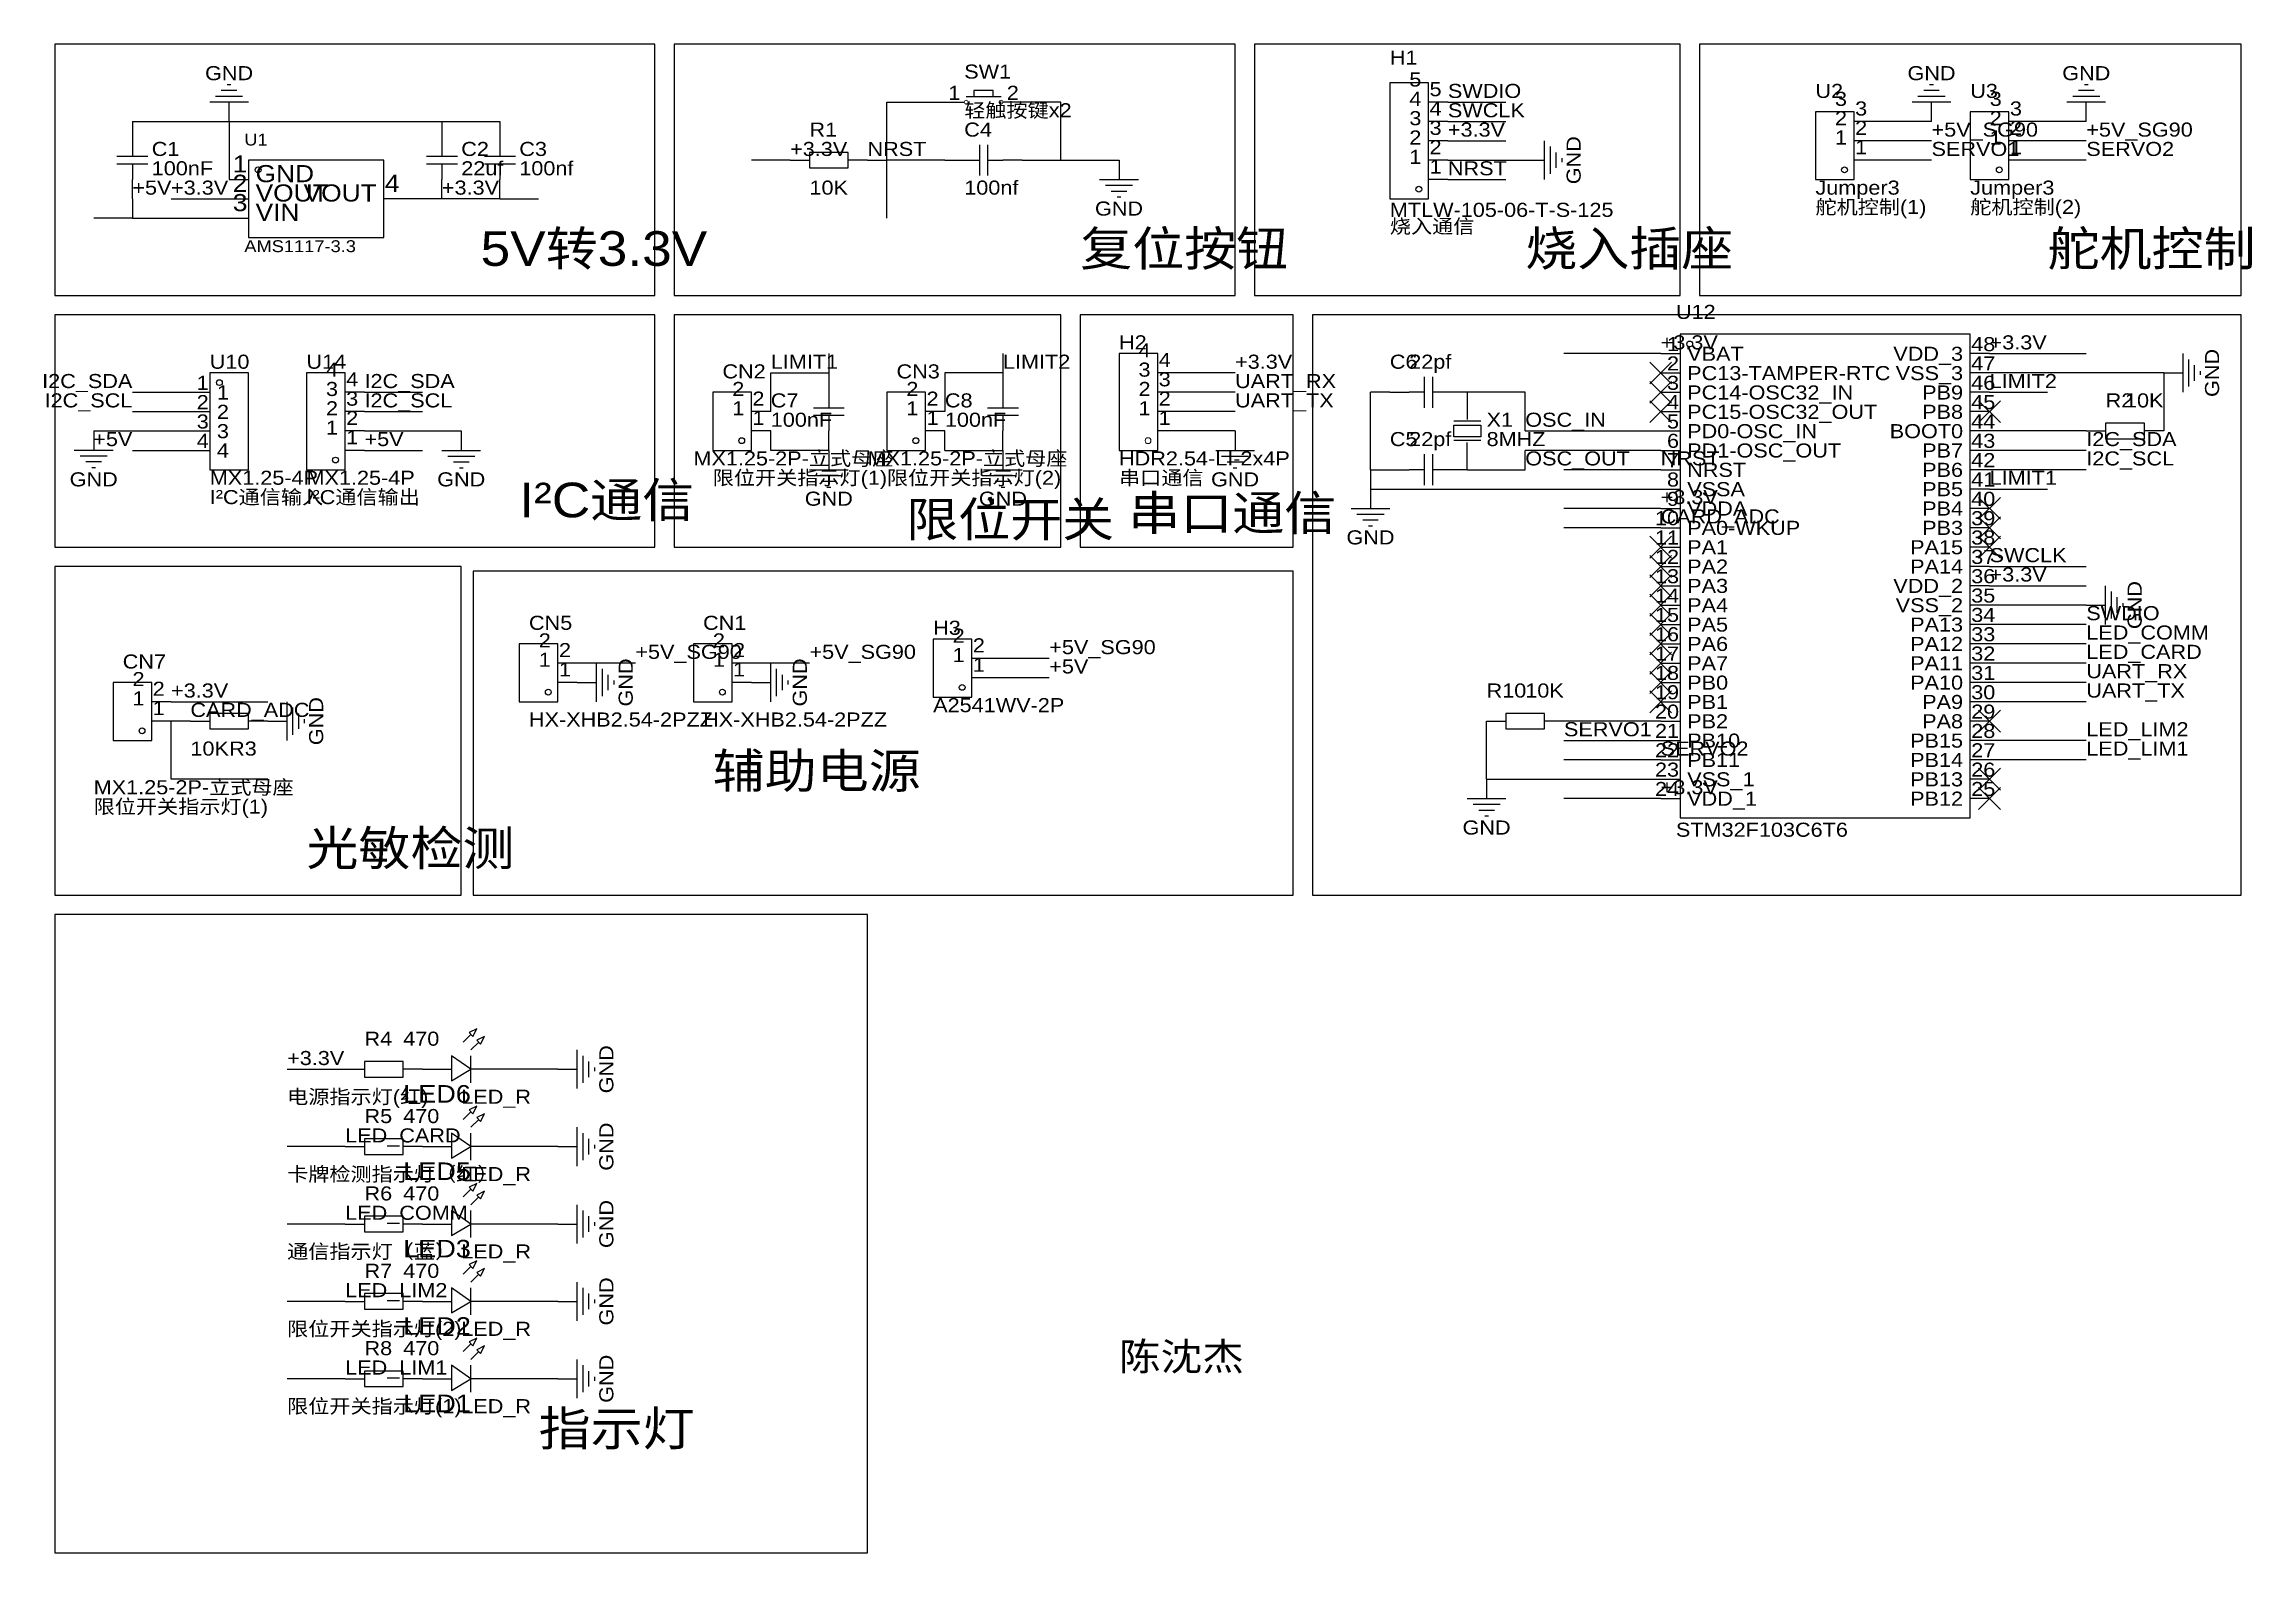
# Model space of a CAD drawing. Header units: millimetres. Extents: x 4 to 294, y 5 to 203.
import ezdxf
from ezdxf.enums import TextEntityAlignment as Align

# ---------------------------------------------------------------- set-up
doc = ezdxf.new("R2010")
doc.units = ezdxf.units.MM
doc.header["$MEASUREMENT"] = 0
doc.styles.get("Standard").update_dxf_attribs({"font": 'arial.ttf'})

msp = doc.modelspace()

# ---------------------------------------------------------------- texts
at = {"color": 1, "true_color": 0x000080, "width": 1.1}
for p in [(27.94, 199.39), (27.94, 199.39), (251.46, 199.39), (251.46, 199.39), (271.78, 199.39), (271.78, 199.39), (144.78, 181.61), (144.78, 181.61), (10.16, 146.05), (10.16, 146.05), (58.42, 146.05), (58.42, 146.05), (160.02, 146.05), (160.02, 146.05), (106.68, 143.51), (106.68, 143.51), (129.54, 143.51), (129.54, 143.51), (177.8, 138.43), (177.8, 138.43), (193.04, 100.33), (193.04, 100.33)]:
    msp.add_text('GND', height=1.849, dxfattribs=at).set_placement(p, align=Align.MIDDLE_CENTER)
for s, height, p in [('SW1', 1.849, (124.46, 198.12)), ('H1', 1.849, (180.34, 199.96)), ('U2', 1.849, (236.22, 195.58)), ('U3', 1.849, (256.54, 195.58)), ('轻触按键x2', 1.849, (124.46, 193.04)), ('U1', 1.56, (29.94, 189.42)), ('R1', 1.849, (104.14, 190.5)), ('C4', 1.849, (124.46, 190.5)), ('C1', 1.849, (17.78, 187.96)), ('C2', 1.849, (58.42, 187.96)), ('C3', 1.849, (66.04, 187.96)), ('100nF', 1.849, (17.78, 185.42)), ('22uf', 1.849, (58.42, 185.42)), ('100nf', 1.849, (66.04, 185.42)), ('10K', 1.849, (104.14, 182.88)), ('100nf', 1.849, (124.46, 182.88)), ('Jumper3', 1.849, (236.22, 182.88)), ('Jumper3', 1.849, (256.54, 182.88)), ('MTLW-105-06-T-S-125', 1.8491, (180.34, 179.96)), ('AMS1117-3.3', 1.5602, (29.94, 175.42)), ('U12', 1.849, (217.9, 166.56)), ('U10', 1.849, (25.4, 160.02)), ('U14', 1.849, (38.1, 160.02)), ('H2', 1.849, (144.78, 162.56)), ('C6', 1.849, (180.34, 160.02)), ('22pf', 1.849, (182.88, 160.02)), ('CN2', 1.849, (92.71, 158.75)), ('CN3', 1.849, (115.57, 158.75)), ('C7', 1.849, (99.06, 154.94)), ('C8', 1.849, (121.92, 154.94)), ('R2', 1.849, (274.32, 154.94)), ('10K', 1.849, (276.86, 154.94)), ('100nF', 1.849, (99.06, 152.4)), ('100nF', 1.849, (121.92, 152.4)), ('X1', 1.849, (193.04, 152.4)), ('C5', 1.849, (180.34, 149.86)), ('22pf', 1.849, (182.88, 149.86)), ('8MHZ', 1.849, (193.04, 149.86)), ('MX1.25-2P-立式母座', 1.8491, (88.9, 147.32)), ('MX1.25-2P-立式母座', 1.8491, (111.76, 147.32)), ('HDR2.54-LI-2x4P', 1.8491, (144.78, 147.32)), ('MX1.25-4P', 1.849, (25.4, 144.78)), ('MX1.25-4P', 1.849, (38.1, 144.78)), ('CN5', 1.849, (67.31, 125.73)), ('CN1', 1.849, (90.17, 125.73)), ('H3', 1.849, (120.38, 125.08)), ('CN7', 1.849, (13.97, 120.65)), ('R10', 1.849, (193.04, 116.84)), ('10K', 1.849, (198.12, 116.84)), ('A2541WV-2P', 1.849, (120.38, 114.92)), ('HX-XHB2.54-2PZZ', 1.8491, (67.31, 113.03)), ('HX-XHB2.54-2PZZ', 1.8491, (90.17, 113.03)), ('10K', 1.849, (22.86, 109.22)), ('R3', 1.849, (27.94, 109.22)), ('MX1.25-2P-立式母座', 1.8491, (10.16, 104.14)), ('STM32F103C6T6', 1.8491, (217.9, 98.56)), ('R4', 1.849, (45.72, 71.12)), ('470', 1.849, (50.8, 71.12)), ('LED6', 2.311, (50.8, 63.5)), ('LED_R', 1.849, (58.42, 63.5)), ('R5', 1.849, (45.72, 60.96)), ('470', 1.849, (50.8, 60.96)), ('LED5', 2.311, (50.8, 53.34)), ('LED_R', 1.849, (58.42, 53.34)), ('R6', 1.849, (45.72, 50.8)), ('470', 1.849, (50.8, 50.8)), ('LED3', 2.311, (50.8, 43.18)), ('LED_R', 1.849, (58.42, 43.18)), ('R7', 1.849, (45.72, 40.64)), ('470', 1.849, (50.8, 40.64)), ('LED2', 2.311, (50.8, 33.02)), ('LED_R', 1.849, (58.42, 33.02)), ('R8', 1.849, (45.72, 30.48)), ('470', 1.849, (50.8, 30.48)), ('LED1', 2.311, (50.8, 22.86)), ('LED_R', 1.849, (58.42, 22.86))]:
    msp.add_text(s, height=height, dxfattribs=at).set_placement(p, align=Align.BOTTOM_LEFT)
at = {"color": 1, "true_color": 0x000000, "width": 1.1}
for s, height, p in [('1', 1.85, (123.95, 195.33)), ('5', 1.85, (184.48, 197.08)), ('4', 1.85, (184.48, 194.54)), ('3', 1.85, (184.48, 192)), ('3', 1.85, (240.36, 194.54)), ('2', 1.85, (240.36, 192)), ('3', 1.85, (260.68, 194.54)), ('2', 1.85, (260.68, 192)), ('2', 1.85, (184.48, 189.46)), ('1', 1.85, (240.36, 189.46)), ('1', 1.85, (260.68, 189.46)), ('1', 2.25, (30.35, 185.67)), ('1', 1.85, (184.48, 186.92)), ('2', 2.25, (30.35, 183.13)), ('3', 2.25, (30.35, 180.59)), ('VOUT', 2.247, (47.32, 181.86)), ('4', 1.85, (148.92, 161.52)), ('1', 1.85, (218.31, 162.33)), ('VDD_3', 1.849, (255.6, 161.06)), ('1', 1.85, (25.27, 157.25)), ('4', 1.85, (42.24, 158.98)), ('3', 1.85, (148.92, 158.98)), ('3', 1.85, (218.31, 157.25)), ('2', 1.85, (218.31, 159.79)), ('VSS_3', 1.849, (255.6, 158.52)), ('2', 1.85, (25.27, 154.71)), ('3', 1.85, (42.24, 156.44)), ('2', 1.85, (95.58, 156.44)), ('2', 1.85, (118.44, 156.44)), ('2', 1.85, (148.92, 156.44)), ('4', 1.85, (218.31, 154.71)), ('PB9', 1.849, (255.6, 155.98)), ('3', 1.85, (25.27, 152.17)), ('2', 1.85, (42.24, 153.9)), ('1', 1.85, (42.24, 151.36)), ('1', 1.85, (95.58, 153.9)), ('1', 1.85, (118.44, 153.9)), ('1', 1.85, (148.92, 153.9)), ('5', 1.85, (218.31, 152.17)), ('PB8', 1.849, (255.6, 153.44)), ('4', 1.85, (25.27, 149.63)), ('6', 1.85, (218.31, 149.63)), ('BOOT0', 1.849, (255.6, 150.9)), ('PB7', 1.849, (255.6, 148.36)), ('7', 1.85, (218.31, 147.09)), ('PB6', 1.849, (255.6, 145.82)), ('8', 1.85, (218.31, 144.55)), ('PB5', 1.849, (255.6, 143.28)), ('9', 1.85, (218.31, 142.01)), ('PB4', 1.849, (255.6, 140.74)), ('10', 1.849, (218.31, 139.47)), ('11', 1.849, (218.31, 136.93)), ('PB3', 1.849, (255.6, 138.2)), ('12', 1.849, (218.31, 134.39)), ('PA15', 1.849, (255.6, 135.66)), ('13', 1.849, (218.31, 131.85)), ('PA14', 1.849, (255.6, 133.12)), ('14', 1.849, (218.31, 129.31)), ('VDD_2', 1.849, (255.6, 130.58)), ('VSS_2', 1.849, (255.6, 128.04)), ('15', 1.849, (218.31, 126.77)), ('PA13', 1.849, (255.6, 125.5)), ('2', 1.85, (70.18, 123.42)), ('2', 1.85, (93.04, 123.42)), ('2', 1.85, (124.52, 124.04)), ('16', 1.849, (218.31, 124.23)), ('PA12', 1.849, (255.6, 122.96)), ('1', 1.85, (70.18, 120.88)), ('1', 1.85, (93.04, 120.88)), ('1', 1.85, (124.52, 121.5)), ('17', 1.849, (218.31, 121.69)), ('PA11', 1.849, (255.6, 120.42)), ('2', 1.85, (16.84, 118.34)), ('18', 1.849, (218.31, 119.15)), ('19', 1.849, (218.31, 116.61)), ('PA10', 1.849, (255.6, 117.88)), ('1', 1.85, (16.84, 115.8)), ('20', 1.849, (218.31, 114.07)), ('PA9', 1.849, (255.6, 115.34)), ('21', 1.849, (218.31, 111.53)), ('PA8', 1.849, (255.6, 112.8)), ('22', 1.849, (218.31, 108.99)), ('PB15', 1.849, (255.6, 110.26)), ('23', 1.849, (218.31, 106.45)), ('PB14', 1.849, (255.6, 107.72)), ('PB13', 1.849, (255.6, 105.18)), ('24', 1.849, (218.31, 103.91)), ('PB12', 1.849, (255.6, 102.64))]:
    msp.add_text(s, height=height, dxfattribs=at).set_placement(p, align=Align.BOTTOM_RIGHT)
for s, height, p in [('2', 1.85, (130.05, 195.33)), ('5', 1.85, (185.55, 195.81)), ('4', 1.85, (185.55, 193.27)), ('3', 1.85, (241.43, 193.27)), ('3', 1.85, (261.75, 193.27)), ('3', 1.85, (185.55, 190.73)), ('2', 1.85, (241.43, 190.73)), ('2', 1.85, (261.75, 190.73)), ('2', 1.85, (185.55, 188.19)), ('1', 1.85, (241.43, 188.19)), ('1', 1.85, (261.75, 188.19)), ('GND', 2.247, (31.42, 184.4)), ('4', 2.25, (48.39, 183.13)), ('1', 1.85, (185.55, 185.65)), ('VOUT', 2.247, (31.42, 181.86)), ('舵机控制(1)', 1.849, (236.22, 180.34)), ('舵机控制(2)', 1.849, (256.54, 180.34)), ('VIN', 2.247, (31.42, 179.32)), ('烧入通信', 1.849, (180.34, 177.8)), ('5V转3.3V', 4.55, (60.96, 172.72)), ('复位按钮', 4.55, (139.7, 172.72)), ('烧入插座', 4.55, (198.12, 172.72)), ('舵机控制', 4.55, (266.7, 172.72)), ('4', 1.85, (149.99, 160.25)), ('VBAT', 1.849, (219.38, 161.06)), ('48', 1.849, (256.67, 162.33)), ('4', 1.85, (43.31, 157.71)), ('3', 1.85, (149.99, 157.71)), ('PC13-TAMPER-RTC', 1.8491, (219.38, 158.52)), ('47', 1.849, (256.67, 159.79)), ('46', 1.849, (256.67, 157.25)), ('1', 1.85, (26.34, 155.98)), ('3', 1.85, (43.31, 155.17)), ('2', 1.85, (96.65, 155.17)), ('2', 1.85, (119.51, 155.17)), ('2', 1.85, (149.99, 155.17)), ('PC14-OSC32_IN', 1.8491, (219.38, 155.98)), ('45', 1.849, (256.67, 154.71)), ('2', 1.85, (26.34, 153.44)), ('2', 1.85, (43.31, 152.63)), ('1', 1.85, (96.65, 152.63)), ('1', 1.85, (119.51, 152.63)), ('1', 1.85, (149.99, 152.63)), ('PC15-OSC32_OUT', 1.8491, (219.38, 153.44)), ('44', 1.849, (256.67, 152.17)), ('4', 1.85, (26.34, 148.36)), ('3', 1.85, (26.34, 150.9)), ('1', 1.85, (43.31, 150.09)), ('PD0-OSC_IN', 1.849, (219.38, 150.9)), ('PD1-OSC_OUT', 1.8491, (219.38, 148.36)), ('43', 1.849, (256.67, 149.63)), ('NRST', 1.849, (219.38, 145.82)), ('42', 1.849, (256.67, 147.09)), ('I²C通信', 4.55, (66.04, 139.7)), ('限位开关指示灯(1)', 1.849, (91.44, 144.78)), ('限位开关指示灯(2)', 1.849, (114.3, 144.78)), ('串口通信', 1.849, (144.78, 144.78)), ('VSSA', 1.849, (219.38, 143.28)), ('41', 1.849, (256.67, 144.55)), ('I²C通信输入', 1.849, (25.4, 142.24)), ('I²C通信输出', 1.849, (38.1, 142.24)), ('限位开关', 4.55, (116.84, 137.16)), ('串口通信', 4.55, (146, 138)), ('VDDA', 1.849, (219.38, 140.74)), ('40', 1.849, (256.67, 142.01)), ('PA0-WKUP', 1.849, (219.38, 138.2)), ('39', 1.849, (256.67, 139.47)), ('38', 1.849, (256.67, 136.93)), ('PA1', 1.849, (219.38, 135.66)), ('37', 1.849, (256.67, 134.39)), ('PA2', 1.849, (219.38, 133.12)), ('36', 1.849, (256.67, 131.85)), ('PA3', 1.849, (219.38, 130.58)), ('PA4', 1.849, (219.38, 128.04)), ('35', 1.849, (256.67, 129.31)), ('PA5', 1.849, (219.38, 125.5)), ('34', 1.849, (256.67, 126.77)), ('2', 1.85, (125.59, 122.77)), ('PA6', 1.849, (219.38, 122.96)), ('33', 1.849, (256.67, 124.23)), ('2', 1.85, (71.25, 122.15)), ('1', 1.85, (71.25, 119.61)), ('2', 1.85, (94.11, 122.15)), ('1', 1.85, (94.11, 119.61)), ('1', 1.85, (125.59, 120.23)), ('PA7', 1.849, (219.38, 120.42)), ('32', 1.849, (256.67, 121.69)), ('2', 1.85, (17.91, 117.07)), ('PB0', 1.849, (219.38, 117.88)), ('31', 1.849, (256.67, 119.15)), ('30', 1.849, (256.67, 116.61)), ('1', 1.85, (17.91, 114.53)), ('PB1', 1.849, (219.38, 115.34)), ('29', 1.849, (256.67, 114.07)), ('PB2', 1.849, (219.38, 112.8)), ('28', 1.849, (256.67, 111.53)), ('辅助电源', 4.55, (91.44, 104.14)), ('PB10', 1.849, (219.38, 110.26)), ('27', 1.849, (256.67, 108.99)), ('VSS_1', 1.849, (219.38, 105.18)), ('PB11', 1.849, (219.38, 107.72)), ('26', 1.849, (256.67, 106.45)), ('VDD_1', 1.849, (219.38, 102.64)), ('25', 1.849, (256.67, 103.91)), ('限位开关指示灯(1)', 1.849, (10.16, 101.6)), ('光敏检测', 4.55, (38.1, 93.98)), ('电源指示灯(红)', 1.849, (35.56, 63.5)), ('卡牌检测指示灯（红）', 1.849, (35.56, 53.34)), ('通信指示灯（蓝）', 1.849, (35.56, 43.18)), ('限位开关指示灯(2)', 1.849, (35.56, 33.02)), ('陈沈杰', 3.64, (144.78, 27.94)), ('限位开关指示灯(1)', 1.849, (35.56, 22.86)), ('指示灯', 4.55, (68.58, 17.78))]:
    msp.add_text(s, height=height, dxfattribs=at).set_placement(p, align=Align.BOTTOM_LEFT)
at = {"color": 1, "true_color": 0x0000ff, "width": 1.1}
for s, p in [('SWDIO', (187.96, 195.58)), ('SWCLK', (187.96, 193.04)), ('+3.3V', (187.96, 190.5)), ('+5V_SG90', (251.46, 190.5)), ('+5V_SG90', (271.78, 190.5)), ('+3.3V', (101.6, 187.96)), ('NRST', (111.76, 187.96)), ('SERVO1', (251.46, 187.96)), ('SERVO2', (271.78, 187.96)), ('NRST', (187.96, 185.42)), ('+5V', (15.24, 182.88)), ('+3.3V', (20.32, 182.88)), ('+3.3V', (55.88, 182.88)), ('LIMIT1', (99.06, 160.02)), ('LIMIT2', (129.54, 160.02)), ('+3.3V', (160.02, 160.02)), ('+3.3V', (215.9, 162.56)), ('+3.3V', (259.08, 162.56)), ('I2C_SDA', (45.72, 157.48)), ('UART_RX', (160.02, 157.48)), ('LIMIT2', (259.08, 157.48)), ('I2C_SCL', (45.72, 154.94)), ('UART_TX', (160.02, 154.94)), ('OSC_IN', (198.12, 152.4)), ('+5V', (45.72, 149.86)), ('I2C_SDA', (271.78, 149.86)), ('OSC_OUT', (198.12, 147.32)), ('NRST', (215.9, 147.32)), ('I2C_SCL', (271.78, 147.32)), ('LIMIT1', (259.08, 144.78)), ('+3.3V', (215.9, 142.24)), ('CARD_ADC', (215.9, 139.7)), ('SWCLK', (259.08, 134.62)), ('+3.3V', (259.08, 132.08)), ('SWDIO', (271.78, 127)), ('+5V_SG90', (135.62, 122.54)), ('LED_COMM', (271.78, 124.46)), ('+5V_SG90', (81.28, 121.92)), ('+5V_SG90', (104.14, 121.92)), ('+5V', (135.62, 120)), ('UART_RX', (271.78, 119.38)), ('LED_CARD', (271.78, 121.92)), ('+3.3V', (20.32, 116.84)), ('UART_TX', (271.78, 116.84)), ('CARD_ADC', (22.86, 114.3)), ('SERVO1', (203.2, 111.76)), ('LED_LIM2', (271.78, 111.76)), ('SERVO2', (215.9, 109.22)), ('LED_LIM1', (271.78, 109.22)), ('+3.3V', (215.9, 104.14)), ('+3.3V', (35.56, 68.58)), ('LED_CARD', (43.18, 58.42)), ('LED_COMM', (43.18, 48.26)), ('LED_LIM2', (43.18, 38.1)), ('LED_LIM1', (43.18, 27.94))]:
    msp.add_text(s, height=1.849, dxfattribs=at).set_placement(p, align=Align.BOTTOM_LEFT)
at = {"color": 1, "true_color": 0x000080, "width": 1.1}
for p in [(204.47, 187.96), (204.47, 187.96), (288.29, 160.02), (288.29, 160.02), (278.13, 129.54), (278.13, 129.54), (80.01, 119.38), (80.01, 119.38), (102.87, 119.38), (102.87, 119.38), (39.37, 114.3), (39.37, 114.3), (77.47, 68.58), (77.47, 68.58), (77.47, 58.42), (77.47, 58.42), (77.47, 48.26), (77.47, 48.26), (77.47, 38.1), (77.47, 38.1), (77.47, 27.94), (77.47, 27.94)]:
    msp.add_text('GND', height=1.849, rotation=90, dxfattribs=at).set_placement(p, align=Align.MIDDLE_CENTER)
at = {"color": 1, "true_color": 0x0000ff, "width": 1.1}
for s, p in [('I2C_SDA', (15.24, 157.48)), ('I2C_SCL', (15.24, 154.94)), ('+5V', (15.24, 149.86))]:
    msp.add_text(s, height=1.849, dxfattribs=at).set_placement(p, align=Align.BOTTOM_RIGHT)

# ---------------------------------------------------------------- linework, layer by layer
at = {"color": 1, "true_color": 0x000000}
for points in [[(5.08, 203.2), (5.08, 170.18), (83.82, 170.18), (83.82, 203.2)], [(86.36, 203.2), (86.36, 170.18), (160.02, 170.18), (160.02, 203.2)], [(162.56, 203.2), (162.56, 170.18), (218.44, 170.18), (218.44, 203.2)], [(220.98, 203.2), (220.98, 170.18), (292.1, 170.18), (292.1, 203.2)], [(5.08, 167.64), (5.08, 137.16), (83.82, 137.16), (83.82, 167.64)], [(86.36, 167.64), (86.36, 137.16), (137.16, 137.16), (137.16, 167.64)], [(139.7, 167.64), (139.7, 137.16), (167.64, 137.16), (167.64, 167.64)], [(170.18, 167.64), (170.18, 91.44), (292.1, 91.44), (292.1, 167.64)], [(5.08, 134.62), (5.08, 91.44), (58.42, 91.44), (58.42, 134.62)], [(60, 134), (60, 91.44), (167.64, 91.44), (167.64, 134)], [(5.08, 88.9), (5.08, 5.08), (111.76, 5.08), (111.76, 88.9)]]:
    msp.add_lwpolyline(points, close=True, dxfattribs=at)
at = {"color": 1, "true_color": 0xa00000}
for points in [[(28.96, 197.1), (26.92, 197.1)], [(28.19, 197.87), (27.69, 197.87)], [(252.48, 197.1), (250.44, 197.1)], [(251.71, 197.87), (251.21, 197.87)], [(272.8, 197.1), (270.76, 197.1)], [(272.03, 197.87), (271.53, 197.87)], [(30.48, 195.58), (25.4, 195.58)], [(29.72, 196.34), (26.16, 196.34)], [(124.71, 196.34), (129.29, 196.34)], [(254, 195.58), (248.92, 195.58)], [(253.24, 196.34), (249.68, 196.34)], [(274.32, 195.58), (269.24, 195.58)], [(273.56, 196.34), (270, 196.34)], [(13.21, 188.47), (17.27, 188.47)], [(15.24, 190.5), (15.24, 188.47)], [(53.85, 188.47), (57.91, 188.47)], [(55.88, 190.5), (55.88, 188.47)], [(61.47, 188.47), (65.53, 188.47)], [(63.5, 190.5), (63.5, 188.47)], [(126.49, 185.93), (126.49, 189.99)], [(127.51, 189.99), (127.51, 185.93)], [(200.66, 185.42), (200.66, 190.5)], [(201.42, 186.18), (201.42, 189.74)], [(202.18, 186.94), (202.18, 188.98)], [(17.27, 187.45), (13.21, 187.45)], [(15.24, 187.45), (15.24, 185.42)], [(57.91, 187.45), (53.85, 187.45)], [(55.88, 187.45), (55.88, 185.42)], [(65.53, 187.45), (61.47, 187.45)], [(63.5, 187.45), (63.5, 185.42)], [(124.46, 187.96), (126.49, 187.96)], [(127.51, 187.96), (129.54, 187.96)], [(202.95, 187.71), (202.95, 188.21)], [(142.24, 185.42), (147.32, 185.42)], [(143, 184.66), (146.56, 184.66)], [(143.76, 183.9), (145.8, 183.9)], [(144.53, 183.13), (145.03, 183.13)], [(284.48, 157.48), (284.48, 162.56)], [(184.91, 155.45), (184.91, 159.51)], [(185.93, 159.51), (185.93, 155.45)], [(285.24, 158.24), (285.24, 161.8)], [(286, 159), (286, 161.04)], [(286.77, 159.77), (286.77, 160.27)], [(106.68, 157.48), (106.68, 155.45)], [(129.54, 157.48), (129.54, 155.45)], [(184.91, 157.48), (182.88, 157.48)], [(187.96, 157.48), (185.93, 157.48)], [(104.65, 155.45), (108.71, 155.45)], [(108.71, 154.43), (104.65, 154.43)], [(106.68, 154.43), (106.68, 152.4)], [(127.51, 155.45), (131.57, 155.45)], [(131.57, 154.43), (127.51, 154.43)], [(129.54, 154.43), (129.54, 152.4)], [(192.28, 153.67), (188.72, 153.67)], [(191.52, 153.67), (189.48, 153.67)], [(190.5, 154.94), (190.5, 153.92)], [(192.28, 151.64), (188.72, 151.64), (188.72, 153.16), (192.28, 153.16)], [(192.28, 151.13), (188.72, 151.13)], [(191.52, 151.13), (189.48, 151.13)], [(190.5, 149.86), (190.5, 150.88)], [(192.28, 153.16), (192.28, 151.64)], [(12.7, 149.86), (7.62, 149.86)], [(11.94, 149.1), (8.38, 149.1)], [(11.18, 148.34), (9.14, 148.34)], [(55.88, 149.86), (60.96, 149.86)], [(56.64, 149.1), (60.2, 149.1)], [(57.4, 148.34), (59.44, 148.34)], [(157.48, 149.86), (162.56, 149.86)], [(158.24, 149.1), (161.8, 149.1)], [(159, 148.34), (161.04, 148.34)], [(184.91, 145.29), (184.91, 149.35)], [(185.93, 149.35), (185.93, 145.29)], [(10.41, 147.57), (9.91, 147.57)], [(58.17, 147.57), (58.67, 147.57)], [(104.14, 147.32), (109.22, 147.32)], [(104.9, 146.56), (108.46, 146.56)], [(105.66, 145.8), (107.7, 145.8)], [(106.43, 145.03), (106.93, 145.03)], [(127, 147.32), (132.08, 147.32)], [(127.76, 146.56), (131.32, 146.56)], [(128.52, 145.8), (130.56, 145.8)], [(129.29, 145.03), (129.79, 145.03)], [(159.77, 147.57), (160.27, 147.57)], [(184.91, 147.32), (182.88, 147.32)], [(187.96, 147.32), (185.93, 147.32)], [(175.26, 142.24), (180.34, 142.24)], [(176.02, 141.48), (179.58, 141.48)], [(176.78, 140.72), (178.82, 140.72)], [(177.55, 139.95), (178.05, 139.95)], [(274.32, 127), (274.32, 132.08)], [(275.08, 127.76), (275.08, 131.32)], [(275.84, 128.52), (275.84, 130.56)], [(276.61, 129.29), (276.61, 129.79)], [(76.2, 116.84), (76.2, 121.92)], [(99.06, 116.84), (99.06, 121.92)], [(76.96, 117.6), (76.96, 121.16)], [(77.72, 118.36), (77.72, 120.4)], [(78.49, 119.13), (78.49, 119.63)], [(99.82, 117.6), (99.82, 121.16)], [(100.58, 118.36), (100.58, 120.4)], [(101.35, 119.13), (101.35, 119.63)], [(35.56, 111.76), (35.56, 116.84)], [(36.32, 112.52), (36.32, 116.08)], [(37.08, 113.28), (37.08, 115.32)], [(37.85, 114.05), (37.85, 114.55)], [(190.5, 104.14), (195.58, 104.14)], [(191.26, 103.38), (194.82, 103.38)], [(192.02, 102.62), (194.06, 102.62)], [(192.79, 101.85), (193.29, 101.85)], [(58.67, 72.14), (59.69, 73.15)], [(59.69, 71.12), (60.71, 72.14)], [(59.69, 66.8), (59.69, 70.36)], [(73.66, 66.04), (73.66, 71.12)], [(74.42, 66.8), (74.42, 70.36)], [(75.18, 67.56), (75.18, 69.6)], [(75.95, 68.33), (75.95, 68.83)], [(58.67, 61.98), (59.69, 62.99)], [(59.69, 60.96), (60.71, 61.98)], [(73.66, 55.88), (73.66, 60.96)], [(59.69, 56.64), (59.69, 60.2)], [(74.42, 56.64), (74.42, 60.2)], [(75.18, 57.4), (75.18, 59.44)], [(75.95, 58.17), (75.95, 58.67)], [(58.67, 51.82), (59.69, 52.83)], [(59.69, 50.8), (60.71, 51.82)], [(59.69, 46.48), (59.69, 50.04)], [(73.66, 45.72), (73.66, 50.8)], [(74.42, 46.48), (74.42, 50.04)], [(75.18, 47.24), (75.18, 49.28)], [(75.95, 48.01), (75.95, 48.51)], [(58.67, 41.66), (59.69, 42.67)], [(59.69, 40.64), (60.71, 41.66)], [(73.66, 35.56), (73.66, 40.64)], [(59.69, 36.32), (59.69, 39.88)], [(74.42, 36.32), (74.42, 39.88)], [(75.18, 37.08), (75.18, 39.12)], [(75.95, 37.85), (75.95, 38.35)], [(58.67, 31.5), (59.69, 32.51)], [(59.69, 30.48), (60.71, 31.5)], [(59.69, 26.16), (59.69, 29.72)], [(73.66, 25.4), (73.66, 30.48)], [(74.42, 26.16), (74.42, 29.72)], [(75.18, 26.92), (75.18, 28.96)], [(75.95, 27.69), (75.95, 28.19)]]:
    msp.add_lwpolyline(points, dxfattribs=at)
for points in [[(125.73, 197.1), (125.73, 196.34), (128.27, 196.34), (128.27, 197.1)], [(185.42, 182.88), (185.42, 198.12), (180.34, 198.12), (180.34, 182.88)], [(241.3, 185.42), (241.3, 194.31), (236.22, 194.31), (236.22, 185.42)], [(261.62, 185.42), (261.62, 194.31), (256.54, 194.31), (256.54, 185.42)], [(104.14, 188.98), (104.14, 186.94), (109.22, 186.94), (109.22, 188.98)], [(30.48, 187.96), (30.48, 177.8), (48.26, 177.8), (48.26, 187.96)], [(149.86, 149.86), (149.86, 162.56), (144.78, 162.56), (144.78, 149.86)], [(218.44, 165.1), (218.44, 101.6), (256.54, 101.6), (256.54, 165.1)], [(25.4, 160.02), (25.4, 147.32), (30.48, 147.32), (30.48, 160.02)], [(43.18, 147.32), (43.18, 160.02), (38.1, 160.02), (38.1, 147.32)], [(96.52, 149.86), (96.52, 157.48), (91.44, 157.48), (91.44, 149.86)], [(119.38, 149.86), (119.38, 157.48), (114.3, 157.48), (114.3, 149.86)], [(188.72, 153.16), (192.28, 153.16), (192.28, 151.64), (188.72, 151.64)], [(274.32, 153.42), (274.32, 151.38), (279.4, 151.38), (279.4, 153.42)], [(125.46, 117.46), (125.46, 125.08), (120.38, 125.08), (120.38, 117.46)], [(71.12, 116.84), (71.12, 124.46), (66.04, 124.46), (66.04, 116.84)], [(93.98, 116.84), (93.98, 124.46), (88.9, 124.46), (88.9, 116.84)], [(17.78, 111.76), (17.78, 119.38), (12.7, 119.38), (12.7, 111.76)], [(25.4, 115.32), (25.4, 113.28), (30.48, 113.28), (30.48, 115.32)], [(195.58, 115.32), (195.58, 113.28), (200.66, 113.28), (200.66, 115.32)], [(60.45, 73.91), (59.44, 73.41), (59.94, 72.9)], [(61.47, 72.9), (60.45, 72.39), (60.96, 71.88)], [(45.72, 69.6), (45.72, 67.56), (50.8, 67.56), (50.8, 69.6)], [(57.15, 67.06), (59.69, 68.58), (57.15, 70.36)], [(60.45, 63.75), (59.44, 63.25), (59.94, 62.74)], [(61.47, 62.74), (60.45, 62.23), (60.96, 61.72)], [(45.72, 59.44), (45.72, 57.4), (50.8, 57.4), (50.8, 59.44)], [(57.15, 56.9), (59.69, 58.42), (57.15, 60.2)], [(60.45, 53.59), (59.44, 53.09), (59.94, 52.58)], [(61.47, 52.58), (60.45, 52.07), (60.96, 51.56)], [(45.72, 49.28), (45.72, 47.24), (50.8, 47.24), (50.8, 49.28)], [(57.15, 46.74), (59.69, 48.26), (57.15, 50.04)], [(60.45, 43.43), (59.44, 42.93), (59.94, 42.42)], [(61.47, 42.42), (60.45, 41.91), (60.96, 41.4)], [(45.72, 39.12), (45.72, 37.08), (50.8, 37.08), (50.8, 39.12)], [(57.15, 36.58), (59.69, 38.1), (57.15, 39.88)], [(60.45, 33.27), (59.44, 32.77), (59.94, 32.26)], [(61.47, 32.26), (60.45, 31.75), (60.96, 31.24)], [(57.15, 26.42), (59.69, 27.94), (57.15, 29.72)], [(45.72, 28.96), (45.72, 26.92), (50.8, 26.92), (50.8, 28.96)]]:
    msp.add_lwpolyline(points, close=True, dxfattribs=at)
at = {"color": 1, "true_color": 0x880000}
for points in [[(27.94, 193.04), (27.94, 195.58)], [(121.92, 195.58), (124.46, 195.58)], [(132.08, 195.58), (129.54, 195.58)], [(187.96, 195.58), (185.42, 195.58)], [(251.46, 193.04), (251.46, 195.58)], [(271.78, 193.04), (271.78, 195.58)], [(15.24, 193.04), (15.24, 190.5)], [(55.88, 193.04), (55.88, 190.5)], [(63.5, 193.04), (63.5, 190.5)], [(187.96, 193.04), (185.42, 193.04)], [(243.84, 193.04), (241.3, 193.04)], [(264.16, 193.04), (261.62, 193.04)], [(187.96, 190.5), (185.42, 190.5)], [(243.84, 190.5), (241.3, 190.5)], [(264.16, 190.5), (261.62, 190.5)], [(101.6, 187.96), (104.14, 187.96)], [(111.76, 187.96), (109.22, 187.96)], [(121.92, 187.96), (124.46, 187.96)], [(132.08, 187.96), (129.54, 187.96)], [(144.78, 187.96), (144.78, 185.42)], [(187.96, 187.96), (185.42, 187.96)], [(198.12, 187.96), (200.66, 187.96)], [(243.84, 187.96), (241.3, 187.96)], [(264.16, 187.96), (261.62, 187.96)], [(15.24, 182.88), (15.24, 185.42)], [(27.94, 185.42), (30.48, 185.42)], [(27.94, 182.88), (30.48, 182.88)], [(50.8, 182.88), (48.26, 182.88)], [(55.88, 182.88), (55.88, 185.42)], [(63.5, 182.88), (63.5, 185.42)], [(187.96, 185.42), (185.42, 185.42)], [(27.94, 180.34), (30.48, 180.34)], [(215.9, 162.56), (218.44, 162.56)], [(259.08, 162.56), (256.54, 162.56)], [(106.68, 160.02), (106.68, 157.48)], [(129.54, 160.02), (129.54, 157.48)], [(152.4, 160.02), (149.86, 160.02)], [(215.9, 160.02), (218.44, 160.02)], [(259.08, 160.02), (256.54, 160.02)], [(281.94, 160.02), (284.48, 160.02)], [(22.86, 157.48), (25.4, 157.48)], [(45.72, 157.48), (43.18, 157.48)], [(152.4, 157.48), (149.86, 157.48)], [(180.34, 157.48), (182.88, 157.48)], [(190.5, 157.48), (187.96, 157.48)], [(190.5, 157.48), (190.5, 154.94)], [(215.9, 157.48), (218.44, 157.48)], [(259.08, 157.48), (256.54, 157.48)], [(22.86, 154.94), (25.4, 154.94)], [(45.72, 154.94), (43.18, 154.94)], [(99.06, 154.94), (96.52, 154.94)], [(121.92, 154.94), (119.38, 154.94)], [(152.4, 154.94), (149.86, 154.94)], [(215.9, 154.94), (218.44, 154.94)], [(259.08, 154.94), (256.54, 154.94)], [(10.16, 152.4), (10.16, 149.86)], [(22.86, 152.4), (25.4, 152.4)], [(45.72, 152.4), (43.18, 152.4)], [(58.42, 152.4), (58.42, 149.86)], [(99.06, 152.4), (96.52, 152.4)], [(106.68, 149.86), (106.68, 152.4)], [(121.92, 152.4), (119.38, 152.4)], [(129.54, 149.86), (129.54, 152.4)], [(152.4, 152.4), (149.86, 152.4)], [(160.02, 152.4), (160.02, 149.86)], [(215.9, 152.4), (218.44, 152.4)], [(259.08, 152.4), (256.54, 152.4)], [(271.78, 152.4), (274.32, 152.4)], [(281.94, 152.4), (279.4, 152.4)], [(22.86, 149.86), (25.4, 149.86)], [(45.72, 149.86), (43.18, 149.86)], [(106.68, 149.86), (106.68, 147.32)], [(129.54, 149.86), (129.54, 147.32)], [(190.5, 147.32), (190.5, 149.86)], [(215.9, 149.86), (218.44, 149.86)], [(259.08, 149.86), (256.54, 149.86)], [(180.34, 147.32), (182.88, 147.32)], [(190.5, 147.32), (187.96, 147.32)], [(215.9, 147.32), (218.44, 147.32)], [(259.08, 147.32), (256.54, 147.32)], [(177.8, 144.78), (177.8, 142.24)], [(215.9, 144.78), (218.44, 144.78)], [(215.9, 142.24), (218.44, 142.24)], [(259.08, 144.78), (256.54, 144.78)], [(259.08, 142.24), (256.54, 142.24)], [(215.9, 139.7), (218.44, 139.7)], [(259.08, 139.7), (256.54, 139.7)], [(215.9, 137.16), (218.44, 137.16)], [(259.08, 137.16), (256.54, 137.16)], [(215.9, 134.62), (218.44, 134.62)], [(259.08, 134.62), (256.54, 134.62)], [(215.9, 132.08), (218.44, 132.08)], [(259.08, 132.08), (256.54, 132.08)], [(215.9, 129.54), (218.44, 129.54)], [(259.08, 129.54), (256.54, 129.54)], [(271.78, 129.54), (274.32, 129.54)], [(215.9, 127), (218.44, 127)], [(259.08, 127), (256.54, 127)], [(73.66, 121.92), (71.12, 121.92)], [(96.52, 121.92), (93.98, 121.92)], [(128, 122.54), (125.46, 122.54)], [(215.9, 124.46), (218.44, 124.46)], [(215.9, 121.92), (218.44, 121.92)], [(259.08, 124.46), (256.54, 124.46)], [(259.08, 121.92), (256.54, 121.92)], [(73.66, 119.38), (71.12, 119.38)], [(73.66, 119.38), (76.2, 119.38)], [(96.52, 119.38), (93.98, 119.38)], [(96.52, 119.38), (99.06, 119.38)], [(128, 120), (125.46, 120)], [(215.9, 119.38), (218.44, 119.38)], [(259.08, 119.38), (256.54, 119.38)], [(20.32, 116.84), (17.78, 116.84)], [(215.9, 116.84), (218.44, 116.84)], [(259.08, 116.84), (256.54, 116.84)], [(20.32, 114.3), (17.78, 114.3)], [(22.86, 114.3), (25.4, 114.3)], [(33.02, 114.3), (30.48, 114.3)], [(33.02, 114.3), (35.56, 114.3)], [(193.04, 114.3), (195.58, 114.3)], [(203.2, 114.3), (200.66, 114.3)], [(215.9, 114.3), (218.44, 114.3)], [(259.08, 114.3), (256.54, 114.3)], [(215.9, 111.76), (218.44, 111.76)], [(259.08, 111.76), (256.54, 111.76)], [(215.9, 109.22), (218.44, 109.22)], [(259.08, 109.22), (256.54, 109.22)], [(193.04, 106.68), (193.04, 104.14)], [(215.9, 106.68), (218.44, 106.68)], [(259.08, 106.68), (256.54, 106.68)], [(215.9, 104.14), (218.44, 104.14)], [(259.08, 104.14), (256.54, 104.14)], [(43.18, 68.58), (45.72, 68.58)], [(53.34, 68.58), (50.8, 68.58)], [(53.34, 68.58), (57.15, 68.58)], [(63.5, 68.58), (59.69, 68.58)], [(71.12, 68.58), (73.66, 68.58)], [(43.18, 58.42), (45.72, 58.42)], [(53.34, 58.42), (50.8, 58.42)], [(53.34, 58.42), (57.15, 58.42)], [(63.5, 58.42), (59.69, 58.42)], [(71.12, 58.42), (73.66, 58.42)], [(43.18, 48.26), (45.72, 48.26)], [(53.34, 48.26), (50.8, 48.26)], [(53.34, 48.26), (57.15, 48.26)], [(63.5, 48.26), (59.69, 48.26)], [(71.12, 48.26), (73.66, 48.26)], [(43.18, 38.1), (45.72, 38.1)], [(53.34, 38.1), (50.8, 38.1)], [(53.34, 38.1), (57.15, 38.1)], [(63.5, 38.1), (59.69, 38.1)], [(71.12, 38.1), (73.66, 38.1)], [(43.18, 27.94), (45.72, 27.94)], [(53.34, 27.94), (50.8, 27.94)], [(53.34, 27.94), (57.15, 27.94)], [(63.5, 27.94), (59.69, 27.94)], [(71.12, 27.94), (73.66, 27.94)]]:
    msp.add_lwpolyline(points, dxfattribs=at)
at = {"color": 1, "true_color": 0x008800}
for points in [[(114.3, 187.96), (114.3, 195.58)], [(114.3, 195.58), (121.92, 195.58)], [(137.16, 195.58), (132.08, 195.58)], [(137.16, 187.96), (137.16, 195.58)], [(187.96, 195.58), (195.58, 195.58)], [(15.24, 193.04), (27.94, 193.04)], [(27.94, 193.04), (27.94, 185.42)], [(27.94, 193.04), (55.88, 193.04)], [(55.88, 193.04), (63.5, 193.04)], [(187.96, 193.04), (195.58, 193.04)], [(251.46, 193.04), (243.84, 193.04)], [(271.78, 193.04), (264.16, 193.04)], [(187.96, 190.5), (195.58, 190.5)], [(251.46, 190.5), (243.84, 190.5)], [(271.78, 190.5), (264.16, 190.5)], [(101.6, 187.96), (96.52, 187.96)], [(111.76, 187.96), (114.3, 187.96)], [(121.92, 187.96), (114.3, 187.96)], [(114.3, 180.34), (114.3, 187.96)], [(132.08, 187.96), (137.16, 187.96)], [(137.16, 187.96), (144.78, 187.96)], [(187.96, 187.96), (198.12, 187.96)], [(251.46, 187.96), (243.84, 187.96)], [(271.78, 187.96), (264.16, 187.96)], [(15.24, 182.88), (15.24, 180.34)], [(20.32, 182.88), (27.94, 182.88)], [(55.88, 182.88), (50.8, 182.88)], [(63.5, 182.88), (55.88, 182.88)], [(63.5, 182.88), (68.58, 182.88)], [(187.96, 185.42), (195.58, 185.42)], [(15.24, 180.34), (10.16, 180.34)], [(15.24, 180.34), (27.94, 180.34)], [(106.68, 162.56), (106.68, 160.02)], [(129.54, 162.56), (129.54, 160.02)], [(215.9, 162.56), (203.2, 162.56)], [(259.08, 162.56), (271.78, 162.56)], [(99.06, 160.02), (106.68, 160.02)], [(99.06, 154.94), (99.06, 160.02)], [(129.54, 160.02), (121.92, 160.02)], [(121.92, 160.02), (121.92, 154.94)], [(160.02, 160.02), (152.4, 160.02)], [(281.94, 160.02), (259.08, 160.02)], [(281.94, 160.02), (281.94, 152.4)], [(15.24, 157.48), (22.86, 157.48)], [(45.72, 157.48), (53.34, 157.48)], [(160.02, 157.48), (152.4, 157.48)], [(177.8, 147.32), (177.8, 157.48)], [(180.34, 157.48), (177.8, 157.48)], [(198.12, 157.48), (190.5, 157.48)], [(198.12, 152.4), (198.12, 157.48)], [(259.08, 157.48), (266.7, 157.48)], [(15.24, 154.94), (22.86, 154.94)], [(45.72, 154.94), (53.34, 154.94)], [(160.02, 154.94), (152.4, 154.94)], [(10.16, 152.4), (22.86, 152.4)], [(45.72, 152.4), (58.42, 152.4)], [(99.06, 149.86), (99.06, 152.4)], [(121.92, 149.86), (121.92, 152.4)], [(160.02, 152.4), (152.4, 152.4)], [(198.12, 152.4), (215.9, 152.4)], [(271.78, 152.4), (259.08, 152.4)], [(15.24, 149.86), (22.86, 149.86)], [(45.72, 149.86), (53.34, 149.86)], [(106.68, 149.86), (99.06, 149.86)], [(121.92, 149.86), (129.54, 149.86)], [(198.12, 147.32), (198.12, 149.86)], [(215.9, 149.86), (198.12, 149.86)], [(271.78, 149.86), (259.08, 149.86)], [(177.8, 147.32), (177.8, 144.78)], [(177.8, 147.32), (180.34, 147.32)], [(190.5, 147.32), (198.12, 147.32)], [(215.9, 147.32), (203.2, 147.32)], [(271.78, 147.32), (259.08, 147.32)], [(177.8, 144.78), (215.9, 144.78)], [(215.9, 142.24), (203.2, 142.24)], [(259.08, 144.78), (266.7, 144.78)], [(215.9, 139.7), (203.2, 139.7)], [(259.08, 134.62), (271.78, 134.62)], [(259.08, 132.08), (271.78, 132.08)], [(271.78, 129.54), (259.08, 129.54)], [(271.78, 127), (259.08, 127)], [(81.28, 121.92), (73.66, 121.92)], [(104.14, 121.92), (96.52, 121.92)], [(135.62, 122.54), (128, 122.54)], [(271.78, 124.46), (259.08, 124.46)], [(271.78, 121.92), (259.08, 121.92)], [(135.62, 120), (128, 120)], [(271.78, 119.38), (259.08, 119.38)], [(20.32, 116.84), (33.02, 116.84)], [(271.78, 116.84), (259.08, 116.84)], [(22.86, 114.3), (20.32, 114.3)], [(20.32, 106.68), (20.32, 114.3)], [(193.04, 106.68), (193.04, 114.3)], [(215.9, 114.3), (203.2, 114.3)], [(203.2, 111.76), (215.9, 111.76)], [(271.78, 111.76), (259.08, 111.76)], [(215.9, 109.22), (203.2, 109.22)], [(271.78, 109.22), (259.08, 109.22)], [(33.02, 106.68), (20.32, 106.68)], [(193.04, 106.68), (215.9, 106.68)], [(215.9, 104.14), (203.2, 104.14)], [(35.56, 68.58), (43.18, 68.58)], [(71.12, 68.58), (63.5, 68.58)], [(43.18, 58.42), (35.56, 58.42)], [(71.12, 58.42), (63.5, 58.42)], [(43.18, 48.26), (35.56, 48.26)], [(71.12, 48.26), (63.5, 48.26)], [(43.18, 38.1), (35.56, 38.1)], [(71.12, 38.1), (63.5, 38.1)], [(43.18, 27.94), (35.56, 27.94)], [(71.12, 27.94), (63.5, 27.94)]]:
    msp.add_lwpolyline(points, dxfattribs=at)
at = {"color": 1, "true_color": 0x33cc33}
for points in [[(217.34, 161.46), (214.46, 158.58)], [(214.46, 161.46), (217.34, 158.58)], [(217.34, 158.92), (214.46, 156.04)], [(214.46, 158.92), (217.34, 156.04)], [(217.34, 156.38), (214.46, 153.5)], [(214.46, 156.38), (217.34, 153.5)], [(260.52, 156.38), (257.64, 153.5)], [(257.64, 156.38), (260.52, 153.5)], [(260.52, 143.68), (257.64, 140.8)], [(257.64, 143.68), (260.52, 140.8)], [(260.52, 141.14), (257.64, 138.26)], [(257.64, 141.14), (260.52, 138.26)], [(217.34, 138.6), (214.46, 135.72)], [(214.46, 138.6), (217.34, 135.72)], [(260.52, 138.6), (257.64, 135.72)], [(257.64, 138.6), (260.52, 135.72)], [(217.34, 136.06), (214.46, 133.18)], [(214.46, 136.06), (217.34, 133.18)], [(217.34, 133.52), (214.46, 130.64)], [(214.46, 133.52), (217.34, 130.64)], [(217.34, 130.98), (214.46, 128.1)], [(214.46, 130.98), (217.34, 128.1)], [(217.34, 128.44), (214.46, 125.56)], [(214.46, 128.44), (217.34, 125.56)], [(217.34, 125.9), (214.46, 123.02)], [(214.46, 125.9), (217.34, 123.02)], [(217.34, 123.36), (214.46, 120.48)], [(214.46, 123.36), (217.34, 120.48)], [(217.34, 120.82), (214.46, 117.94)], [(214.46, 120.82), (217.34, 117.94)], [(217.34, 118.28), (214.46, 115.4)], [(214.46, 118.28), (217.34, 115.4)], [(260.52, 115.74), (257.64, 112.86)], [(257.64, 115.74), (260.52, 112.86)], [(260.52, 108.12), (257.64, 105.24)], [(257.64, 108.12), (260.52, 105.24)], [(260.52, 105.58), (257.64, 102.7)], [(257.64, 105.58), (260.52, 102.7)]]:
    msp.add_lwpolyline(points, dxfattribs=at)
at = {"color": 1, "lineweight": 0, "true_color": 0xa00000}
for centre, radius in [((124.71, 195.58), 0.254), ((129.29, 195.58), 0.254), ((148.59, 151.13), 0.381)]:
    msp.add_circle(centre, radius, dxfattribs=at)
at = {"true_color": 0xa00000}
for centre in [(31.75, 186.69), (240.03, 186.69), (260.35, 186.69), (184.15, 184.15), (219.71, 163.83), (26.67, 158.75), (95.25, 151.13), (118.11, 151.13), (41.91, 148.59), (124.19, 118.73), (69.85, 118.11), (92.71, 118.11), (16.51, 113.03)]:
    msp.add_ellipse(centre, major_axis=(0.381, 0), ratio=1, dxfattribs=at)

msp.set_redraw_order([(e.dxf.handle, doc.entitydb.next_handle()) for e in msp.query("TEXT MTEXT ATTDEF DIMENSION ARC_DIMENSION")])  # texts and dimensions are drawn at this point

doc.saveas('drawing.dxf')
